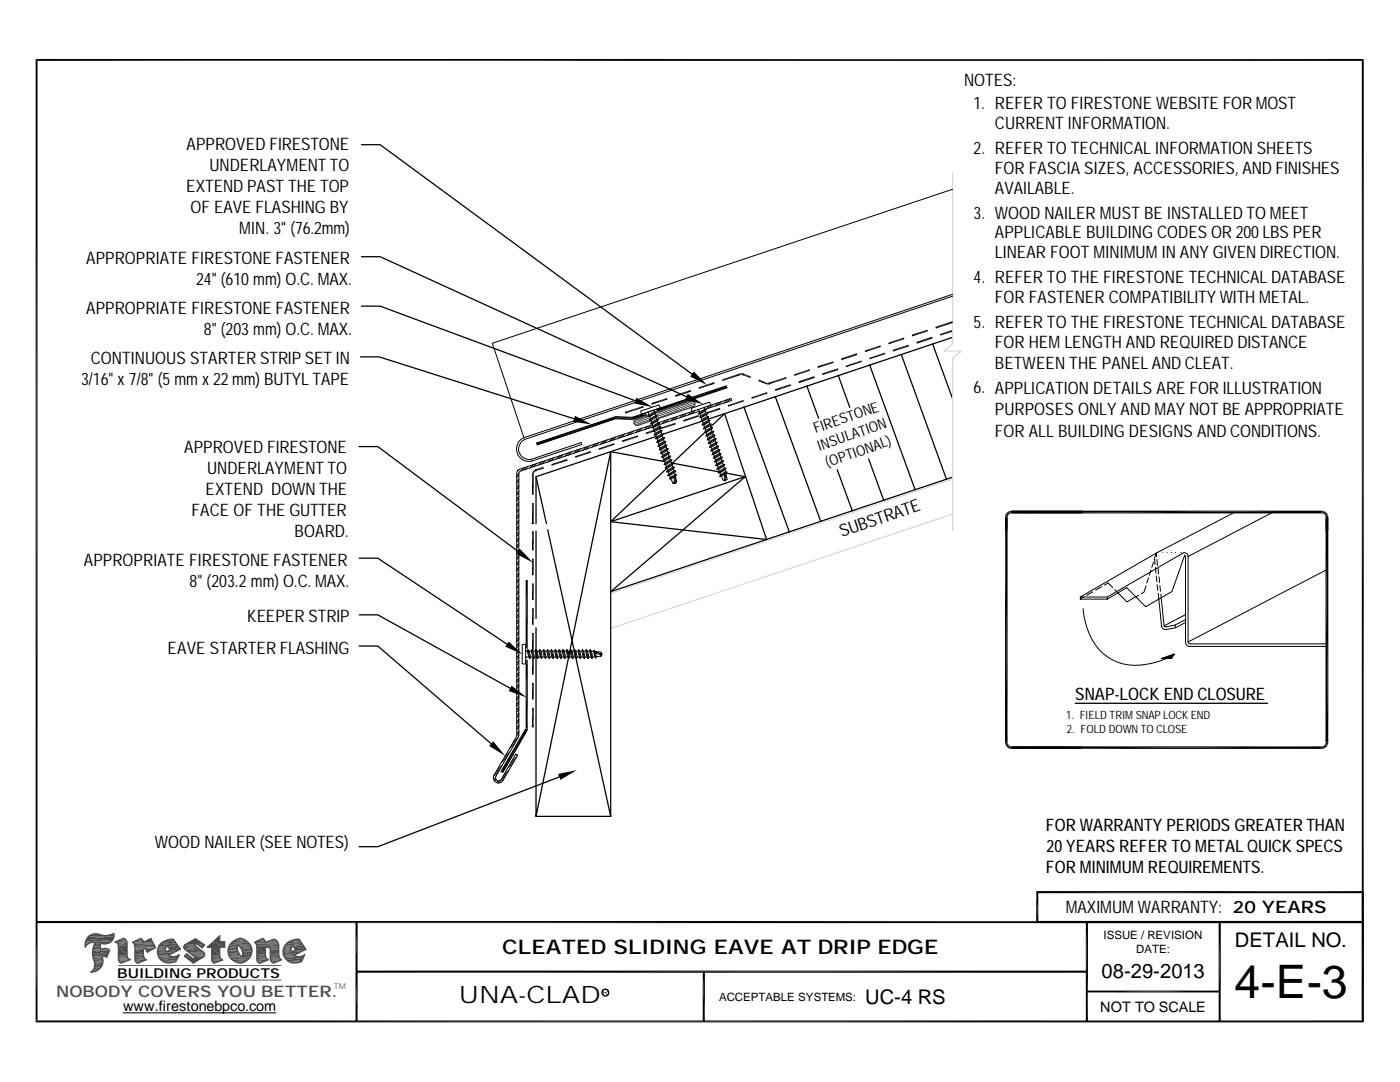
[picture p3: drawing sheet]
<svg xmlns="http://www.w3.org/2000/svg" width="279mm" height="216mm" viewBox="0 0 279 216" stroke-linecap="round" stroke-linejoin="round" font-family="sans-serif">
<defs><g id="words">
<text font-size="9.2" x="246.4" y="199.1">4-E-3</text>
<text font-size="4.8" x="91.6" y="200.1">UNA-CLAD</text>
<g font-size="4">
<text x="100.2" y="190.4">CLEATED SLIDING EAVE AT DRIP EDGE</text>
<text x="246.5" y="189">DETAIL NO.</text>
<text x="219.8" y="195.1">08-29-2013</text>
<text x="172.6" y="200.3">UC-4 RS</text>
</g>
<g font-size="3.4">
<text x="192.4" y="17.2">NOTES:</text>
<text x="194.3" y="21.8">1. REFER TO FIRESTONE WEBSITE FOR MOST</text>
<text x="37.2" y="30">APPROVED FIRESTONE</text>
<text x="198.5" y="25.7">CURRENT INFORMATION.</text>
<text x="41.8" y="34.2">UNDERLAYMENT TO</text>
<text x="194.3" y="30.7">2. REFER TO TECHNICAL INFORMATION SHEETS</text>
<text x="198.5" y="34.7">FOR FASCIA SIZES, ACCESSORIES, AND FINISHES</text>
<text x="37.2" y="38.4">EXTEND PAST THE TOP</text>
<text x="198.5" y="38.7">AVAILABLE.</text>
<text x="38" y="42.5">OF EAVE FLASHING BY</text>
<text x="47.8" y="46.7">MIN. 3&quot; (76.2mm)</text>
<text x="194.3" y="43.6">3. WOOD NAILER MUST BE INSTALLED TO MEET</text>
<text x="198.5" y="47.6">APPLICABLE BUILDING CODES OR 200 LBS PER</text>
<text x="17.2" y="52.7">APPROPRIATE FIRESTONE FASTENER</text>
<text x="198.5" y="51.6">LINEAR FOOT MINIMUM IN ANY GIVEN DIRECTION.</text>
<text x="39.1" y="56.9">24&quot; (610 mm) O.C. MAX.</text>
<text x="194.3" y="56.6">4. REFER TO THE FIRESTONE TECHNICAL DATABASE</text>
<text x="17.2" y="62.6">APPROPRIATE FIRESTONE FASTENER</text>
<text x="194.3" y="65.5">5. REFER TO THE FIRESTONE TECHNICAL DATABASE</text>
<text x="198.5" y="60.5">FOR FASTENER COMPATIBILITY WITH METAL.</text>
<text x="40.7" y="66.8">8&quot; (203 mm) O.C. MAX.</text>
<text x="198.5" y="69.5">FOR HEM LENGTH AND REQUIRED DISTANCE</text>
<text x="16.2" y="76.9">3/16&quot; x 7/8&quot; (5 mm x 22 mm) BUTYL TAPE</text>
<text x="18.1" y="72.7">CONTINUOUS STARTER STRIP SET IN</text>
<text x="198.5" y="73.6">BETWEEN THE PANEL AND CLEAT.</text>
<text x="194.3" y="78.4">6. APPLICATION DETAILS ARE FOR ILLUSTRATION</text>
<text x="198.5" y="82.8">PURPOSES ONLY AND MAY NOT BE APPROPRIATE</text>
<text x="198.5" y="87.1">FOR ALL BUILDING DESIGNS AND CONDITIONS.</text>
<text x="36.7" y="90.4">APPROVED FIRESTONE</text>
<text x="41.3" y="94.6">UNDERLAYMENT TO</text>
<text x="41" y="98.7">EXTEND DOWN THE</text>
<text x="38.2" y="102.9">FACE OF THE GUTTER</text>
<text x="58.8" y="107.1">BOARD.</text>
<text x="168" y="107.2" transform="rotate(-19 168 107.2)">SUBSTRATE</text>
<text x="16.7" y="112.9">APPROPRIATE FIRESTONE FASTENER</text>
<text x="37.8" y="117.1">8&quot; (203.2 mm) O.C. MAX.</text>
<text x="49.3" y="124.2">KEEPER STRIP</text>
<text x="33.4" y="130.4">EAVE STARTER FLASHING</text>
<text x="214.6" y="139.6">SNAP-LOCK END CLOSURE</text>
<text x="208.7" y="165.9">FOR WARRANTY PERIODS GREATER THAN</text>
<text x="30.9" y="169.2">WOOD NAILER (SEE NOTES)</text>
<text x="208.9" y="170">20 YEARS REFER TO METAL QUICK SPECS</text>
<text x="208.7" y="174.2">FOR MINIMUM REQUIREMENTS.</text>
<text x="212.7" y="182.2">MAXIMUM WARRANTY: 20 YEARS</text>
</g>
<text font-size="3.2" fill="#4c4c4c" x="11.2" y="198.9">NOBODY COVERS YOU BETTER.</text>
<g font-size="2.9">
<text x="162.7" y="86.5" transform="rotate(-19 162.7 86.5)">FIRESTONE</text>
<text x="163.6" y="90" transform="rotate(-19 163.6 90)">INSULATION</text>
<text x="165.1" y="93.2" transform="rotate(-19 165.1 93.2)">(OPTIONAL)</text>
<text x="24.6" y="201.8">www.firestonebpco.com</text>
<text x="219.6" y="201.9">NOT TO SCALE</text>
</g>
<text font-size="2.7" x="23.4" y="195.1">BUILDING PRODUCTS</text>
<g font-size="2.3">
<text x="212.8" y="143.5">1. FIELD TRIM SNAP LOCK END</text>
<text x="212.9" y="146.3">2. FOLD DOWN TO CLOSE</text>
<text x="220.2" y="187.4">ISSUE / REVISION</text>
<text x="226.8" y="190.2">DATE:</text>
<text x="143.5" y="199.7">ACCEPTABLE SYSTEMS:</text>
</g>
<text font-size="1.6" fill="#4c4c4c" x="66.6" y="197.3">TM</text>
<text font-size="1.6" x="120.1" y="198.5">R</text>
</g></defs>
<g fill="none" stroke="#000" stroke-width=".25">
<path d="M72.1 51.2h3.8l61.1 28M72 71.2h3.6l39 12.4M72.1 61.1h3.8l50.9 18.9M154.7 79.2l9.1 24.8M161 77l2.4 6.4M167.3 74.9l2.3 6.4M173.6 72.9l9 24.8M179.9 70.7l9 24.9M186.1 68.7l4 10.9M190.1 67.3l-45.5 15.2M107 95.1l2.1 9.4M121.9 90.1l-14.9 72.8v-37.6"/>
<path d="M121.9 90.1v72.8h-14.9M121.9 90.1l10.8 2M131 87.1l-24 8v9.4M134 92.4l9.5 1.7M140 84.1l-7.6 2.5M140.7 86.3l-6.5 6.2M144.6 82.5l8.4 25.2-31.1-3.6 11.2-10.7M144.6 82.5l-3.3 1.2M144.6 82.5l-2.8 2.7M144.9 94.4l3.8 .7-26.8 23 68.2-22.9M148.5 81.2l9 24.9M148.8 95.1l-26.9 9"/>
<path d="M167.1 93.7l3 8.2M173.4 91.6l3 8.2M107 106v17.4M109.3 105.7l12.6 57.2M71.7 128.9h3.7l22.6 19.5"/>
</g>
<g fill="#000">
<path d="M127 79.4l3.3 1.8-3.7-.7zM130 80.4l3.1-1-3 1.4zM130.1 80.8l3-1.4 .1 .3zM137.2 78.6l3.2 2.1-3.7-1zM134.7 78.9l3.1-1.1-3 1.4zM134.8 79.2l3-1.4 .1 .3zM139.4 77.3l3.1-1.1-3 1.4zM139.5 77.6l3-1.4 .1 .4zM131.1 81.6l12.7-4.2-11.4 4.2zM132.4 81.6l11.4-4.2h1.3zM143.8 77.4l1.1-.4 .2 .4zM144.1 75.7l3.6-1.2-3.5 1.5z"/>
<path d="M144.2 76l3.5-1.5 .1 .3zM147.7 74.5h.3v.3zM147.7 74.5l.3 .3h-.2zM148 74.5l.2 .3h-.2zM148 74.5h.3l-.1 .3zM145.2 80.9l3.2-1.1-3.1 1.4zM148.2 74.8l1.7 .3-.1 .3zM148.3 74.5l1.6 .6-1.7-.3zM153 76.4l.2 .4-.3-.1zM151.3 76.1l1.7 .3-.1 .3zM153 76.4h.2v.4zM151.5 75.7l1.5 .7-1.7-.3z"/>
<path d="M149.9 79.3l3.2-1.1-3.1 1.4zM150 79.6l3.1-1.4 .1 .3zM153.2 76.4l.4 .3-.4 .1zM153.2 76.4h.3l.1 .3zM153.5 76.4l3.4-1.2-3.3 1.5zM153.6 76.7l3.3-1.5 .1 .3zM154.6 77.7l3.2-1-3 1.3zM154.8 78l3-1.3 .1 .3zM158.5 74.7l3.1-1-3.1 1.3zM158.5 75l3.1-1.3 .1 .3zM159.3 76.1l3.2-1-3 1.4zM159.5 76.5l3-1.4 .1 .3z"/>
<path d="M163.2 73.1l3.1-1-3.1 1.3zM163.2 73.4l3.1-1.3 .1 .3zM164 74.5l3.2-1-3 1.3zM164.2 74.8l3-1.3 .1 .3zM167.9 71.5l3.1-1-3.1 1.4zM167.9 71.9l3.1-1.4 .1 .3zM168.8 73l3.1-1.1-3 1.4zM168.9 73.3l3-1.4 .1 .3zM172.6 70l3.1-1.1-3 1.4zM172.7 70.3l3-1.4 .1 .3zM173.5 71.4l3.1-1-3 1.3zM173.6 71.7l3-1.3 .1 .3z"/>
<path d="M177.2 68.4l3.2-1-3 1.3zM177.4 68.7l3-1.3 .1 .2zM178.2 69.8l3.1-1-3 1.3zM178.3 70.1l3-1.3 .1 .3zM181.9 66.8l3.2-1-3 1.3zM182.1 67.1l3-1.3 .1 .3zM182.9 68.2l3.1-1-3 1.4zM183 68.6l3-1.4 .1 .3zM187.6 66.7l2.5-.9-2.4 1.2zM186.7 65.2l3.4-1.1-3.3 1.5zM187.7 67l2.4-1.2 .1 .4zM186.8 65.6l3.3-1.5 .1 .3z"/>
<path d="M106.3 94.2l.3 .2-.4 .2zM106.5 93.9l.2 .2-.4 .1zM106.2 94.6l.4-.2-.1 .2zM106.3 94.2l.4-.1-.1 .3zM106.5 93.9l.3-.2 .2 .3zM106.5 93.9l.5 .1-.3 .1zM107.1 88.4h1.3l-1.2 .4zM106.8 93.7l1.7-.6-1.5 .9zM107 94l1.5-.9v.4zM110 92.6l3.2-1-3.1 1.3zM110.1 92.9l3.1-1.3 .1 .3zM114.8 83l3.3 1.7-3.7-.5z"/>
<path d="M114.7 91.1l3.2-1.1-3 1.4zM114.9 91.4l3-1.4 .1 .3zM107.1 88.4l14.4-4.8-13.1 4.8zM108.4 88.4l13.1-4.8h1.4zM121.5 83.6h1.4zM121.6 83.6h1.3zM121.6 83.6h1.4zM119.4 89.5l3.2-1.1-3.1 1.4zM119.5 89.8l3.1-1.4 .1 .3zM122.7 83.2h1.2zM122.9 83.1l1 .1zM122.9 83.1h.2z"/>
<path d="M125.2 83.7h1zM125.2 83.7h1.2zM125.9 83.7h.3zM126.1 83.3h1.4zM126.2 83.3h1.3zM124.1 87.9l3.2-1-3.1 1.3zM124.2 88.2l3.1-1.3 .1 .3zM126.2 83.3l1.6-.5-.3 .5zM127.8 82.8h1.3l-1.6 .5zM127.8 82.8l.3-.2 1 .2zM128.1 82.6h.8l.2 .2zM124.8 82.2l3.6-1.2-3.5 1.5z"/>
<path d="M124.9 82.5l3.5-1.5 .1 .3zM128.1 82.6l.6-.2 .2 .2zM128.9 86.3l1.5-.5-1.5 .9zM128.9 86.7l1.5-.9 .2 .3zM131.1 81.6h1.3l-1.4 .5zM131.7 85.4l3-1-2.9 1.3zM131.8 85.7l2.9-1.3 .2 .3zM136.3 83.8l3.1-1-3 1.4zM136.4 84.2l3-1.4 .1 .3zM141.2 82.2l2.5-.8-2.4 1.1zM141.3 82.5l2.4-1.1 .1 .3zM145.3 81.2l3.1-1.4 .1 .3z"/>
<path d="M98.4 147.9l2.4 2.9-3.2-2z"/>
</g>
<g fill="none" stroke="#000" stroke-width=".2">
<path d="M190.1 37.8l-91.8 30.7 6.3 18.8M190.1 59.1l-85.4 28.6a2.1 2.1 0 0 0-1.1 2.6 2.1 2.1 0 0 0 2.4 1.4l10-3.4 .1 .4-9.9 3.3a2.47 2.47 0 0 1-3-1.6 2.47 2.47 0 0 1 1.4-3.1M190.1 58.7l-85.5 28.6M148.3 74.5l-.1 .3M153.5 76.4l.1 .3M106.8 93.7l.2 .3M122.4 83.2h3.7M123 83.6h3.7M124.8 82.2l.1 .3M131 82.1l14.1-4.7-.2-.4-18.7 6.3-3.5-.1-15.6 5.2 .1 .4 15.7-5.2a9.5 9.5 0 0 0 6.2-.8M131.7 85.4l.1 .3M141.2 82.2l.1 .3"/>
<path d="M106.2 104.5h.3M106.2 145h.3"/>
</g>
<path d="M106.3 94.6v4.1M106.3 100.4v4.1M106.3 106v3.8M106.3 111.5v3.3M106.3 116.4v3.3M106.3 121.4v3.3M106.3 126.3v3.4M106.3 131.3v3.3M106.3 136.3v3.3M106.3 141.2v3.8" fill="none" stroke="#000" stroke-width=".34"/>
<path d="M190.1 34.5v34.1l-1.7 1.5h3.5l-1.8 1.4v34.4M190.1 95.6l-68.2 22.8M190.1 102.6l-68.2 22.8" fill="none" stroke="#dbdbdb" stroke-width=".25"/>
<path d="M121.6 83.4h5.9" fill="none" stroke="#000" stroke-width=".3"/>
<g fill="none" stroke="#4c4c4c" stroke-width=".25">
<path d="M126.5 84.5l.8 .4M126.5 84l1.4 .7M126.9 83.7l1.5 .8M127.4 83.5l1.6 .8M128 83.4l1.5 .7M128.5 83.1l1 .5M129.1 83l.2 .1M129.5 82.8l-2.6 .9a.62 .62 0 0 0-.4 .8 .62 .62 0 0 0 .8 .4l2.6-.9M130.8 82.4l7.1-2.4a.63 .63 0 0 1 .8 .4 .63 .63 0 0 1-.4 .8l-7.2 2.4M131.1 82.6l1.2 .6M131.3 83.1l.4 .3M131.3 82.2l1.6 .8"/>
<path d="M131.9 82l1.5 .8M132.4 81.9l1.6 .7M133 81.7l1.5 .8M133.5 81.5l1.6 .8M134.1 81.3l1.5 .8M134.6 81.1l1.6 .8M135.2 80.9l1.5 .8M135.7 80.7l1.6 .8M136.3 80.6l1.6 .7M136.9 80.4l1.5 .8M137.4 80.2l1.3 .6M138 80l.6 .3"/>
</g>
<path d="M243.4 184v19.8" fill="none" stroke="#000" stroke-width=".42"/>
<g fill="#4c4c4c">
<path d="M52.1 187.4l.4-.2 .2 .2z"/>
<path d="M54.6 187.5h.1z"/>
<path d="M52 187.5h.7z"/>
<path d="M52.1 187.4l.6 .1z"/>
<path d="M54.2 187.6l.4-.1 .4 .1z"/>
<path d="M54.6 187.5l.4 .1z"/>
<path d="M51.5 187.7l.5-.2 .9 .2z"/>
<path d="M52 187.5h.7l.2 .2z"/>
<path d="M53.5 187.8l.7-.2 1.2 .2z"/>
<path d="M54.2 187.6h.8l.4 .2z"/>
</g>
<path d="M50.8 187.9h2.2" fill="none" stroke="#4c4c4c" stroke-width=".3"/>
<path d="M51.5 187.7h1.4l.1 .3z" fill="#4c4c4c"/>
<path d="M53 187.9h2.5" fill="none" stroke="#4c4c4c" stroke-width=".2"/>
<path d="M53.5 187.8h1.9l.1 .2z" fill="#4c4c4c"/>
<path d="M50.8 188h2.2M50.8 188.1h4.7M51 188.2h4.6M51.2 188.6h4.4M51.3 189h4.3M53.4 189h2.2" fill="none" stroke="#4c4c4c" stroke-width=".2"/>
<path d="M51.1 188.4h4.5" fill="none" stroke="#4c4c4c" stroke-width=".3"/>
<path d="M51.2 188.8h4.4" fill="none" stroke="#4c4c4c" stroke-width=".34"/>
<path d="M51.3 189h1.9z" fill="#4c4c4c"/>
<path d="M51.3 189h2.1M53.5 189h2.1" fill="none" stroke="#4c4c4c" stroke-width=".2"/>
<g fill="#4c4c4c">
<path d="M51.3 189l1.7 .1z"/>
<path d="M51.3 189h1.9z"/>
<path d="M53.7 189l1.9 .2h-1.8z"/>
<path d="M53.7 189h1.9v.2z"/>
<path d="M53.8 189.2l1.8 .3h-1.7z"/>
<path d="M53.8 189.2h1.8v.3z"/>
<path d="M53.9 189.5l1.7 .9h-1.7z"/>
<path d="M53.9 189.5h1.7v.9z"/>
<path d="M51.3 189.1l1.7 1.4h-1.7z"/>
<path d="M51.3 189.1h1.7v1.4z"/>
<path d="M53.9 190.4l1.8 .4h-1.8z"/>
<path d="M53.9 190.4h1.7l.1 .4z"/>
<path d="M51.3 190.5l1.7 .3h-1.7z"/>
<path d="M51.3 190.5h1.7v.3z"/>
<path d="M51.3 190.8l1.8 .3h-1.8z"/>
<path d="M51.3 190.8h1.7l.1 .3z"/>
<path d="M53.9 190.8l1.9 .3h-1.9z"/>
<path d="M53.9 190.8h1.8l.1 .3z"/>
<path d="M53.9 191.1l2 .2h-2z"/>
<path d="M53.9 191.1h1.9l.1 .2z"/>
</g>
<path d="M51.3 191.4h2.3M51.3 191.5h2.3M53.9 191.3h2.1M53.9 191.4h2.3" fill="none" stroke="#4c4c4c" stroke-width=".2"/>
<path d="M51.3 191.2h2" fill="none" stroke="#4c4c4c" stroke-width=".25"/>
<path d="M54 191.5l1.8 .2h-1.8z" fill="#4c4c4c"/>
<path d="M54 191.6h2.2" fill="none" stroke="#4c4c4c" stroke-width=".2"/>
<path d="M51.3 191.6l1.5 .3h-1.4z" fill="#4c4c4c"/>
<path d="M51.3 191.7h2.2" fill="none" stroke="#4c4c4c" stroke-width=".3"/>
<g fill="#4c4c4c">
<path d="M54 191.7l1.1 .3h-.9z"/>
<path d="M54 191.7h1.8l-.7 .3z"/>
<path d="M54.4 192.1h.4l-.2 .1z"/>
<path d="M54.2 192l.6 .1z"/>
<path d="M54.2 192h.9z"/>
<path d="M51.4 191.9l.8 .2h-.6z"/>
<path d="M51.4 191.9h1.4l-.6 .2z"/>
<path d="M51.8 192.2h.1z"/>
<path d="M51.6 192.1l.3 .1z"/>
<path d="M51.6 192.1h.6l-.3 .1z"/>
</g>
<path d="M50.8 188l1.7-.8 .5 .8 1.7-.6a1.18 1.18 0 0 1 .9 1.2l.2 2.5 .4 .4-1.6 .7-.4-.2-.3-.7v-1.8l-.2-.5h-.3l-.4 .1v1.4l.1 .6 .5 .4-1.8 .7-.4-.3-.1-.3-.1-3z" fill="none" stroke="#4c4c4c" stroke-width=".25"/>
<g fill="#4c4c4c">
<path d="M18.7 186.4h.8z"/>
<path d="M18.5 186.4h1.4z"/>
<path d="M18.7 186.4h1.2z"/>
<path d="M18.2 186.5h1.9z"/>
<path d="M18.5 186.4l1.6 .1z"/>
</g>
<path d="M18.1 186.5h2.1" fill="none" stroke="#4c4c4c" stroke-width=".2"/>
<g fill="#4c4c4c">
<path d="M21.8 186.6l.8-.3 .1 .3z"/>
<path d="M22.6 186.3l.1 .3z"/>
<path d="M21.1 186.7h1.6z"/>
<path d="M21.8 186.6l.9 .1z"/>
</g>
<path d="M17.9 186.6h2.6" fill="none" stroke="#4c4c4c" stroke-width=".2"/>
<g fill="#4c4c4c">
<path d="M20.9 186.7h1.8z"/>
<path d="M21.1 186.7h1.6z"/>
</g>
<path d="M17.7 186.8h5.1M17.9 186.7h3" fill="none" stroke="#4c4c4c" stroke-width=".2"/>
<g fill="#4c4c4c">
<path d="M17.7 186.9l4.9 .4h-5.3z"/>
<path d="M17.7 186.9h5l-.1 .4z"/>
</g>
<path d="M17.3 187.3h5.3" fill="none" stroke="#4c4c4c" stroke-width=".2"/>
<g fill="#4c4c4c">
<path d="M17.3 187.3l5 .5h-5.2z"/>
<path d="M17.3 187.3h5.3l-.3 .5z"/>
</g>
<path d="M17.1 187.8h5.2" fill="none" stroke="#4c4c4c" stroke-width=".2"/>
<path d="M17 187.9h5.2" fill="none" stroke="#4c4c4c" stroke-width=".21"/>
<g fill="#4c4c4c">
<path d="M17 188l1.1 .1z"/>
<path d="M17 188h1.5z"/>
</g>
<path d="M18.5 188.1h3.5M18.9 188.1h3M18.9 188.2h2.9" fill="none" stroke="#4c4c4c" stroke-width=".2"/>
<g fill="#4c4c4c">
<path d="M17 188.1l.7 .2h-.7z"/>
<path d="M17 188.1h1.1l-.4 .2z"/>
<path d="M20.6 188.3h.8z"/>
<path d="M20.1 188.3h1.3z"/>
<path d="M20.1 188.3h1.4z"/>
<path d="M17 188.3l.5 .1h-.5z"/>
<path d="M17 188.3h.7l-.2 .1z"/>
<path d="M17 188.4l.3 .2h-.3z"/>
<path d="M17 188.4h.5l-.2 .2z"/>
<path d="M18.9 188.3l1.1 .5h-1.3z"/>
<path d="M18.9 188.3h1.2l-.1 .5z"/>
<path d="M17 188.8v.2z"/>
<path d="M18.7 188.8h1.3z"/>
<path d="M17 188.6l.1 .2z"/>
<path d="M17 188.6h.3l-.2 .2z"/>
<path d="M20.5 189.3h.8z"/>
<path d="M20.5 189.3h1z"/>
<path d="M20.2 189.4l.3-.1 1.2 .1z"/>
<path d="M20.5 189.3h1l.2 .1z"/>
<path d="M18.7 188.8l1.4 .6h-1.6z"/>
<path d="M18.7 188.8h1.3l.1 .6z"/>
<path d="M20.2 189.4l1.5 .1z"/>
<path d="M18.5 189.4l1.6 .1z"/>
</g>
<path d="M18.5 189.5h3.3M18.5 189.6h3.4" fill="none" stroke="#4c4c4c" stroke-width=".2"/>
<g fill="#4c4c4c">
<path d="M18.5 189.7l3.1 .6h-3.1z"/>
<path d="M18.5 189.7h3.4l-.3 .6z"/>
<path d="M18.5 190.3l2.9 .5h-2.9z"/>
<path d="M18.5 190.3h3.1l-.2 .5z"/>
<path d="M20.7 190.8h.7z"/>
<path d="M21.1 190.9h.2z"/>
<path d="M21 190.8l.3 .1z"/>
<path d="M21 190.8h.4z"/>
<path d="M18.5 190.8l1.9 .1h-1.9z"/>
</g>
<path d="M18.5 190.9h2.2" fill="none" stroke="#4c4c4c" stroke-width=".2"/>
<g fill="#4c4c4c">
<path d="M18.5 190.9l1.9 .2h-1.9z"/>
<path d="M18.5 190.9h1.9v.2z"/>
<path d="M18.5 191.1l2 .3h-1.9z"/>
<path d="M18.5 191.1h1.9l.1 .3z"/>
<path d="M18.6 191.4l2 .4h-1.8z"/>
<path d="M18.6 191.4h1.9l.1 .4z"/>
<path d="M18.8 191.8l1.8 .1h-1.8z"/>
<path d="M18.8 191.8h1.8v.1z"/>
<path d="M18.8 191.9l1.7 .2h-1.6z"/>
<path d="M18.8 191.9h1.8l-.1 .2z"/>
<path d="M18.9 192.1l1.5 .3h-1.5z"/>
<path d="M18.9 192.1h1.6l-.1 .3z"/>
<path d="M18.9 192.4h1.5z"/>
<path d="M18.9 192.4l1.3 .6h-1.4z"/>
<path d="M18.9 192.4h1.5l-.2 .6z"/>
<path d="M18.8 193h1.3z"/>
<path d="M18.8 193h1.4z"/>
<path d="M18.8 193l1 .4h-1.2z"/>
<path d="M18.8 193h1.3l-.3 .4z"/>
<path d="M18.6 193.4l.9 .2h-.9z"/>
<path d="M18.6 193.4h1.2l-.3 .2z"/>
<path d="M18.4 193.8l.2-.2 .7 .2z"/>
<path d="M18.6 193.6h.9l-.2 .2z"/>
<path d="M18.2 193.9h.5z"/>
<path d="M18.2 193.9l.2-.1 .3 .1z"/>
<path d="M18.4 193.8h.9l-.6 .1z"/>
</g>
<path d="M17 189h.1M17.7 186.9a2.26 2.26 0 0 1 2.5-.3l.7 .1 .9-.1 .9-.3a1.86 1.86 0 0 1-2.6 2v1.2a1.35 1.35 0 0 1 1.8 .2l-.6 1.3-.6-.2-.3 .1a2.26 2.26 0 0 1-2.3 3.1 1.81 1.81 0 0 0 .7-2.2 4.1 4.1 0 0 1 .2-3.7 1.56 1.56 0 0 0-2 .9 2.26 2.26 0 0 1 .7-2.1z" fill="none" stroke="#4c4c4c" stroke-width=".25"/>
<g fill="#4c4c4c">
<path d="M34.3 187.4h.3z"/>
<path d="M34.1 187.4h.5z"/>
<path d="M33.2 187.6l.9-.2 .7 .2z"/>
<path d="M34.1 187.4h.5l.2 .2z"/>
</g>
<path d="M32.5 187.8h2.5" fill="none" stroke="#4c4c4c" stroke-width=".38"/>
<path d="M33.2 187.6h1.6l.2 .4z" fill="#4c4c4c"/>
<path d="M32 188.2h3.3" fill="none" stroke="#4c4c4c" stroke-width=".38"/>
<path d="M31.7 188.6h3.8" fill="none" stroke="#4c4c4c" stroke-width=".42"/>
<g fill="#4c4c4c">
<path d="M31.7 188.8l1.6 .1h-1.7z"/>
<path d="M31.7 188.8h1.7l-.1 .1z"/>
<path d="M31.6 188.9l1.6 .1z"/>
<path d="M31.6 188.9h1.7z"/>
<path d="M31.6 189l1.4 .3h-1.5z"/>
<path d="M31.6 189h1.6l-.2 .3z"/>
<path d="M33.4 188.8l2.6 .6h-2.1z"/>
<path d="M33.4 188.8h2.1l.5 .6z"/>
</g>
<path d="M33.9 189.4h2.1" fill="none" stroke="#4c4c4c" stroke-width=".2"/>
<g fill="#4c4c4c">
<path d="M31.5 189.3l1.5 .2h-1.5z"/>
<path d="M31.5 189.3h1.5v.2z"/>
<path d="M33.9 189.4l1.9 .1z"/>
</g>
<path d="M33.9 189.5h2" fill="none" stroke="#4c4c4c" stroke-width=".2"/>
<g fill="#4c4c4c">
<path d="M33.7 189.6h1.9z"/>
<path d="M34 189.5h1.8z"/>
<path d="M31.5 189.5l1.5 .1h-1.6z"/>
<path d="M31.5 189.5h1.5v.1z"/>
<path d="M33.1 189.9l.6-.3 1.3 .3z"/>
<path d="M33.7 189.6h1.9l-.6 .3z"/>
<path d="M31.4 189.6l1.7 .3h-1.7z"/>
<path d="M31.4 189.6h1.6l.1 .3z"/>
</g>
<path d="M31.4 190h3.6" fill="none" stroke="#4c4c4c" stroke-width=".2"/>
<g fill="#4c4c4c">
<path d="M35.6 190.6l.2-.1z"/>
<path d="M31.4 190.1l2.3 .5h-2.2z"/>
<path d="M31.4 190.1h3.2l-.9 .5z"/>
<path d="M35.5 190.7l.1-.1 .1 .1z"/>
<path d="M35.6 190.6l.1 .1z"/>
</g>
<path d="M31.5 190.7h2.4" fill="none" stroke="#4c4c4c" stroke-width=".2"/>
<g fill="#4c4c4c">
<path d="M35.1 190.8l.4-.1 .1 .1z"/>
<path d="M35.5 190.7h.2l-.1 .1z"/>
<path d="M35.1 190.8h.5z"/>
</g>
<path d="M31.6 190.8h2.5" fill="none" stroke="#4c4c4c" stroke-width=".2"/>
<g fill="#4c4c4c">
<path d="M34.6 190.9h1z"/>
<path d="M35.1 190.8h.5z"/>
</g>
<path d="M31.6 190.9h3M32.3 191.8h2.9" fill="none" stroke="#4c4c4c" stroke-width=".2"/>
<path d="M31.7 191.1h3.9" fill="none" stroke="#4c4c4c" stroke-width=".38"/>
<path d="M31.9 191.5h3.5" fill="none" stroke="#4c4c4c" stroke-width=".42"/>
<path d="M32.6 191.9l1.9 .1h-1.6z" fill="#4c4c4c"/>
<path d="M32.6 192h2.5" fill="none" stroke="#4c4c4c" stroke-width=".2"/>
<g fill="#4c4c4c">
<path d="M32.9 192l1.4 .1z"/>
<path d="M32.9 192h1.6z"/>
<path d="M33.2 192.1h1z"/>
<path d="M33.1 192.1h1.1z"/>
<path d="M33.1 192.1h1.2z"/>
</g>
<path d="M36 189.4l-1.4-2a2.88 2.88 0 0 0-3.2 2.3 2.26 2.26 0 0 0 2.8 2.4l.9-.2 .7-1.4a1.67 1.67 0 0 1-2.1 .1l2.2-1.2" fill="none" stroke="#4c4c4c" stroke-width=".25"/>
<g fill="#4c4c4c">
<path d="M28 187.3h.2z"/>
<path d="M27.7 187.5l.3-.2 .4 .2z"/>
<path d="M28 187.3l.4 .2z"/>
<path d="M27.1 187.7l.6-.2 .9 .2z"/>
<path d="M27.7 187.5h.7l.2 .2z"/>
<path d="M28.7 188l1.3-.7 .5 .7z"/>
<path d="M30 187.3l.5 .7z"/>
</g>
<path d="M26.5 187.9h2.1" fill="none" stroke="#4c4c4c" stroke-width=".3"/>
<g fill="#4c4c4c">
<path d="M27.1 187.7h1.5v.3z"/>
<path d="M28.7 188h1.8z"/>
</g>
<path d="M26.5 188h2.1M26.9 189h4.1M26.9 189.1h4.1M26.9 189.2h4.1" fill="none" stroke="#4c4c4c" stroke-width=".2"/>
<path d="M26.5 188.2h4.1" fill="none" stroke="#4c4c4c" stroke-width=".21"/>
<path d="M26.7 188.4h4.1" fill="none" stroke="#4c4c4c" stroke-width=".3"/>
<path d="M26.9 188.7h4" fill="none" stroke="#4c4c4c" stroke-width=".38"/>
<g fill="#4c4c4c">
<path d="M26.9 189.2l1.8 .1z"/>
<path d="M26.9 189.2h2z"/>
<path d="M28.9 189.2l1.7 .2h-1.6z"/>
<path d="M28.9 189.2h1.8l-.1 .2z"/>
<path d="M29 189.4h1.5z"/>
<path d="M29 189.4h1.6z"/>
<path d="M29.1 189.4h1.3z"/>
<path d="M29.1 189.4h1.4z"/>
<path d="M26.9 189.3l1.7 .1h-1.7z"/>
<path d="M26.9 189.3h1.8l-.1 .1z"/>
<path d="M29.1 189.4l.3 .6z"/>
<path d="M29.1 189.4h1.3l-1 .6z"/>
<path d="M26.9 189.4l1.7 1.1h-1.7z"/>
<path d="M26.9 189.4h1.7v1.1z"/>
<path d="M26.9 190.5l1.8 .3h-1.8z"/>
<path d="M26.9 190.5h1.7l.1 .3z"/>
<path d="M26.9 190.8l1.8 .3h-1.8z"/>
<path d="M26.9 190.8h1.8v.3z"/>
</g>
<path d="M26.9 191.2h2.1" fill="none" stroke="#4c4c4c" stroke-width=".25"/>
<path d="M26.9 191.4h2.3M26.9 191.5h2.3" fill="none" stroke="#4c4c4c" stroke-width=".2"/>
<path d="M26.9 191.6l1.5 .3h-1.4z" fill="#4c4c4c"/>
<path d="M26.9 191.7h2.3" fill="none" stroke="#4c4c4c" stroke-width=".3"/>
<g fill="#4c4c4c">
<path d="M27.2 192.1h.7l-.4 .1z"/>
<path d="M27 191.9l.9 .2h-.7z"/>
<path d="M27 191.9h1.4l-.5 .2z"/>
<path d="M24.3 187.4l.4-.2 .3 .2z"/>
<path d="M23.6 187.7l.7-.3 1 .3z"/>
<path d="M24.3 187.4h.7l.3 .3z"/>
</g>
<path d="M23 187.8h2.3" fill="none" stroke="#4c4c4c" stroke-width=".25"/>
<path d="M23.6 187.7h1.7v.3z" fill="#4c4c4c"/>
<path d="M23 188h2.4M23.2 188.1h2.2" fill="none" stroke="#4c4c4c" stroke-width=".2"/>
<path d="M23.3 188.3h2.1" fill="none" stroke="#4c4c4c" stroke-width=".25"/>
<g fill="#4c4c4c">
<path d="M23.5 188.4l1.9 .3h-1.8z"/>
<path d="M23.5 188.4h1.9v.3z"/>
<path d="M23.6 188.7l1.8 2h-1.8z"/>
<path d="M23.6 188.7h1.8v2z"/>
<path d="M23.6 190.7l1.8 .3h-1.8z"/>
<path d="M23.6 190.7h1.8v.3z"/>
<path d="M23.6 191l2 .2h-2z"/>
<path d="M23.6 191h1.8l.2 .2z"/>
</g>
<path d="M23.6 191.3h2.1M23.6 191.3h2.2M23.6 191.4h2.4" fill="none" stroke="#4c4c4c" stroke-width=".2"/>
<path d="M23.6 191.5l1.9 .2h-1.8z" fill="#4c4c4c"/>
<path d="M23.6 191.6h2.4" fill="none" stroke="#4c4c4c" stroke-width=".21"/>
<g fill="#4c4c4c">
<path d="M23.9 192h.8l-.5 .2z"/>
<path d="M23.7 191.7l1 .3h-.8z"/>
<path d="M23.7 191.7h1.8l-.8 .3z"/>
</g>
<path d="M23 188l1.7-.8 .3 .2 .4 .7v2.6a.81 .81 0 0 0 .6 .8l-1.8 .7-.3-.2-.3-.7v-2.6l-.3-.6zM26.5 188l1.6-.8 .5 .5v.3l1.5-.7 .9 1.8-1.6 .9-.3-.6-.2-.2-.2 .1a2.48 2.48 0 0 0 .3 2l.2 .2-1.7 .7-.5-.3-.1-3.3zM31 189.1h.1M33.2 189l.2-.2 .6 .7-.9 .4-.1-.6z" fill="none" stroke="#4c4c4c" stroke-width=".25"/>
<g fill="#4c4c4c">
<path d="M37.3 188.3l1.7-1 1.4 1z"/>
<path d="M39 187.3l1.4 1z"/>
<path d="M39.2 188.3h1.2z"/>
<path d="M37.3 188.3h1.9z"/>
<path d="M36.9 188.5l.4-.2 1.6 .2z"/>
<path d="M37.3 188.3h1.9l-.3 .2z"/>
<path d="M36.9 188.5l1.9 .1z"/>
<path d="M36.9 188.5h2z"/>
<path d="M39.2 188.3l1.6 .3h-1.2z"/>
<path d="M39.2 188.3h1.2l.4 .3z"/>
<path d="M36.8 188.6h2z"/>
<path d="M36.9 188.6h1.9z"/>
<path d="M39.6 188.6h1.2z"/>
</g>
<path d="M36.7 188.6h2.2" fill="none" stroke="#4c4c4c" stroke-width=".2"/>
<path d="M36.7 188.8h2.5" fill="none" stroke="#4c4c4c" stroke-width=".25"/>
<g fill="#4c4c4c">
<path d="M39.7 188.6l.6 .5z"/>
<path d="M39.7 188.6h1.1l-.5 .5z"/>
</g>
<path d="M36.7 189.1h2.9" fill="none" stroke="#4c4c4c" stroke-width=".25"/>
<path d="M36.7 189.3h3.1" fill="none" stroke="#4c4c4c" stroke-width=".21"/>
<g fill="#4c4c4c">
<path d="M36.9 189.4l3.7 .6h-2.9z"/>
<path d="M36.9 189.4h2.9l.8 .6z"/>
</g>
<path d="M37.7 190.1h3.1" fill="none" stroke="#4c4c4c" stroke-width=".21"/>
<path d="M37.9 190.4h3" fill="none" stroke="#4c4c4c" stroke-width=".25"/>
<path d="M38.3 190.6h2.6" fill="none" stroke="#4c4c4c" stroke-width=".21"/>
<g fill="#4c4c4c">
<path d="M37.3 190.4l.5 .4h-1z"/>
<path d="M37.3 190.4l.5 .4z"/>
<path d="M36.8 190.8h1.1z"/>
</g>
<path d="M38.6 190.8h2.2" fill="none" stroke="#4c4c4c" stroke-width=".21"/>
<g fill="#4c4c4c">
<path d="M38.8 190.9l1.6 .2h-1.4z"/>
<path d="M38.8 190.9h1.8l-.2 .2z"/>
<path d="M39 191.1h1.4z"/>
<path d="M39 191.1h1.3z"/>
<path d="M36.8 190.8l1.8 .5h-1.1z"/>
<path d="M36.8 190.8h1.1l.7 .5z"/>
<path d="M38.6 191.3l.4-.2 .9 .2z"/>
<path d="M39 191.1h1.3l-.4 .2z"/>
<path d="M38.6 191.3h1.3z"/>
<path d="M37.5 191.3h1.1z"/>
<path d="M37.5 191.3l1.1 .9z"/>
<path d="M37.5 191.3h2.4l-1.3 .9z"/>
<path d="M42.6 187.9l1.3-1.2v1.2z"/>
<path d="M42.5 187.9h1.4z"/>
<path d="M42.6 187.9h1.3z"/>
</g>
<path d="M42.5 188h2.3" fill="none" stroke="#4c4c4c" stroke-width=".2"/>
<g fill="#4c4c4c">
<path d="M41.4 189l1.1-1 2.3 1z"/>
<path d="M42.5 188h2.3v1z"/>
</g>
<path d="M41.4 189h3.4" fill="none" stroke="#4c4c4c" stroke-width=".2"/>
<g fill="#4c4c4c">
<path d="M42.2 189h1.7z"/>
<path d="M42.2 189l1.7 .1z"/>
<path d="M42.2 189.1l1.7 1.5h-1.7z"/>
<path d="M42.2 189.1h1.7v1.5z"/>
<path d="M42.2 190.6l1.7 .4h-1.7z"/>
<path d="M42.2 190.6h1.7v.4z"/>
<path d="M42.2 191l1.9 .3h-1.9z"/>
<path d="M42.2 191h1.7l.2 .3z"/>
<path d="M42.2 191.3l2 .1z"/>
</g>
<path d="M42.2 191.5h2.2" fill="none" stroke="#4c4c4c" stroke-width=".2"/>
<path d="M42.3 191.6l1.7 .1h-1.7z" fill="#4c4c4c"/>
<path d="M42.3 191.6h2.1" fill="none" stroke="#4c4c4c" stroke-width=".2"/>
<g fill="#4c4c4c">
<path d="M42.5 192h.8l-.6 .2z"/>
<path d="M42.3 191.7l1 .3h-.8z"/>
<path d="M42.3 191.7h1.7l-.7 .3z"/>
</g>
<path d="M36 189.4h-.1M36.8 190.8h.1M36.9 188.5l2.1-1.2 1.8 1.3-.5 .5-1.1-.8-.4 .3 1.8 1.4a.57 .57 0 0 1 0 .9l-2 1.3-1.8-1.4 .5-.4 1.3 .9 .4-.2-2.1-1.7a.54 .54 0 0 1 0-.9zM37.3 190.4h.1M40.3 189.1h.1M41.4 189l2.5-2.3v1.2h.9v1.1h-.9v2l.2 .3 .3 .3-1.7 .6-.4-.5-.1-2.7zM46.2 188.1l.5-.4a1.87 1.87 0 0 1 2.9 .4 2.39 2.39 0 0 1 0 3.4 2.39 2.39 0 0 1-3.4 0 2.39 2.39 0 0 1 0-3.4zM47.4 188.5a2.24 2.24 0 0 1 .9 2.5 2.32 2.32 0 0 1-.9-2.5zM57.2 188.2a3.7 3.7 0 0 1 2.5-.8l1.3 2-2.2 1.2a1.6 1.6 0 0 0 2-.1l-.6 1.4a2.48 2.48 0 0 1-3.7-1.6 2.31 2.31 0 0 1 .7-2.1z" fill="none" stroke="#4c4c4c" stroke-width=".25"/>
<g fill="#4c4c4c">
<path d="M59.4 187.4h.3z"/>
<path d="M59.2 187.4h.5z"/>
<path d="M58.4 187.6l.8-.2 .6 .2z"/>
<path d="M59.2 187.4h.5l.1 .2z"/>
</g>
<path d="M57.7 187.7h2.3" fill="none" stroke="#4c4c4c" stroke-width=".3"/>
<path d="M58.4 187.6h1.4l.2 .3z" fill="#4c4c4c"/>
<path d="M57.2 188h3" fill="none" stroke="#4c4c4c" stroke-width=".34"/>
<path d="M56.9 188.4h3.6" fill="none" stroke="#4c4c4c" stroke-width=".42"/>
<path d="M56.8 188.7h3.8" fill="none" stroke="#4c4c4c" stroke-width=".2"/>
<g fill="#4c4c4c">
<path d="M56.8 188.8l1.5 .2h-1.6z"/>
<path d="M56.8 188.8h1.7l-.2 .2z"/>
<path d="M56.7 189l1.5 .2h-1.6z"/>
<path d="M56.7 189h1.6l-.1 .2z"/>
<path d="M56.6 189.2l1.5 .1z"/>
<path d="M56.6 189.2h1.6z"/>
<path d="M58.5 188.8l2.5 .6h-2.1z"/>
<path d="M58.5 188.8h2.1l.4 .6z"/>
</g>
<path d="M58.9 189.4h2.1" fill="none" stroke="#4c4c4c" stroke-width=".2"/>
<path d="M59 189.4l1.9 .1z" fill="#4c4c4c"/>
<path d="M59 189.5h2" fill="none" stroke="#4c4c4c" stroke-width=".2"/>
<g fill="#4c4c4c">
<path d="M56.6 189.3l1.5 .3h-1.6z"/>
<path d="M56.6 189.3h1.5v.3z"/>
<path d="M58.6 189.7l.4-.2 1.5 .2z"/>
<path d="M59 189.5h1.9l-.4 .2z"/>
<path d="M56.5 189.6l1.6 .1h-1.6z"/>
<path d="M56.5 189.6h1.6v.1z"/>
<path d="M58.2 189.9l.4-.2 1.4 .2z"/>
<path d="M58.6 189.7h1.9l-.5 .2z"/>
<path d="M56.5 189.7l1.7 .2h-1.7z"/>
<path d="M56.5 189.7h1.6l.1 .2z"/>
</g>
<path d="M56.5 190.1h3.5" fill="none" stroke="#4c4c4c" stroke-width=".38"/>
<path d="M60.7 190.6l.1-.1z" fill="#4c4c4c"/>
<path d="M56.5 190.5h2.8" fill="none" stroke="#4c4c4c" stroke-width=".25"/>
<g fill="#4c4c4c">
<path d="M60.5 190.7l.2-.1v.1z"/>
<path d="M60.7 190.6v.1z"/>
<path d="M60.2 190.8l.3-.1 .2 .1z"/>
<path d="M60.5 190.7h.2v.1z"/>
</g>
<path d="M56.6 190.7h2.6" fill="none" stroke="#4c4c4c" stroke-width=".25"/>
<g fill="#4c4c4c">
<path d="M60 190.9h.7z"/>
<path d="M60.2 190.8l.5 .1z"/>
</g>
<path d="M56.7 190.9h2.7" fill="none" stroke="#4c4c4c" stroke-width=".2"/>
<g fill="#4c4c4c">
<path d="M59.7 190.9h.9z"/>
<path d="M60 190.9h.7z"/>
</g>
<path d="M56.7 190.9h3M57.4 191.8h2.8" fill="none" stroke="#4c4c4c" stroke-width=".2"/>
<path d="M56.7 191.1h3.9M57 191.6h3.4" fill="none" stroke="#4c4c4c" stroke-width=".42"/>
<path d="M57.7 191.9l1.9 .1h-1.6z" fill="#4c4c4c"/>
<path d="M57.7 192h2.5" fill="none" stroke="#4c4c4c" stroke-width=".2"/>
<g fill="#4c4c4c">
<path d="M58 192l1.4 .1z"/>
<path d="M58 192h1.6z"/>
<path d="M58.3 192.1h1z"/>
<path d="M58.2 192.1h1.1z"/>
<path d="M58.2 192.1h1.2z"/>
</g>
<path d="M58.3 189l.2-.2 .5 .7-.8 .4-.1-.3z" fill="none" stroke="#4c4c4c" stroke-width=".25"/>
<g fill="#4c4c4c">
<path d="M47.4 187.4l.7-.2 .4 .2z"/>
<path d="M47 187.5l.4-.1 1.5 .1z"/>
<path d="M47.4 187.4h1.1l.4 .1z"/>
</g>
<path d="M46.2 188.1h3.4M46.7 187.6h2.4M47.4 188.6h2.6" fill="none" stroke="#4c4c4c" stroke-width=".2"/>
<path d="M46.2 187.9h3.4" fill="none" stroke="#4c4c4c" stroke-width=".42"/>
<path d="M45.9 188.3h4.1" fill="none" stroke="#4c4c4c" stroke-width=".38"/>
<g fill="#4c4c4c">
<path d="M45.8 188.6h1.6z"/>
<path d="M45.9 188.5l1.5 .1z"/>
</g>
<path d="M47.5 188.7h2.6" fill="none" stroke="#4c4c4c" stroke-width=".3"/>
<g fill="#4c4c4c">
<path d="M45.8 188.6l1.5 .5h-1.7z"/>
<path d="M45.8 188.6h1.6l-.1 .5z"/>
<path d="M45.6 189.1h1.7z"/>
</g>
<path d="M47.8 189h2.4" fill="none" stroke="#4c4c4c" stroke-width=".3"/>
<path d="M48 189.3h2.2" fill="none" stroke="#4c4c4c" stroke-width=".2"/>
<g fill="#4c4c4c">
<path d="M45.6 189.1l1.8 .5h-1.9z"/>
<path d="M45.6 189.1h1.7l.1 .5z"/>
<path d="M45.5 189.6l1.9 .1z"/>
<path d="M48.2 189.4l2.1 .4h-2z"/>
<path d="M48.2 189.4h2l.1 .4z"/>
<path d="M48.3 189.8l2 .1z"/>
<path d="M45.5 189.7l2.1 .5h-2z"/>
<path d="M45.5 189.7h1.9l.2 .5z"/>
</g>
<path d="M45.6 190.2h2.1" fill="none" stroke="#4c4c4c" stroke-width=".2"/>
<g fill="#4c4c4c">
<path d="M48.4 189.9l1.8 .5h-1.8z"/>
<path d="M48.4 189.9h1.9l-.1 .5z"/>
<path d="M48.4 190.4h1.8z"/>
</g>
<path d="M45.6 190.4h2.3" fill="none" stroke="#4c4c4c" stroke-width=".38"/>
<path d="M45.7 190.8h2.5" fill="none" stroke="#4c4c4c" stroke-width=".25"/>
<g fill="#4c4c4c">
<path d="M48.4 190.4l1.5 .6h-1.6z"/>
<path d="M48.4 190.4h1.8l-.3 .6z"/>
</g>
<path d="M45.8 190.9h2.5M45.9 191h4M46.2 191.4h3.4M46.7 191.8h2.4" fill="none" stroke="#4c4c4c" stroke-width=".2"/>
<path d="M45.9 191.2h4" fill="none" stroke="#4c4c4c" stroke-width=".38"/>
<path d="M46.3 191.6h3.2" fill="none" stroke="#4c4c4c" stroke-width=".34"/>
<path d="M46.8 191.8l1.8 .3h-1.3z" fill="#4c4c4c"/>
<path d="M46.8 191.9h2.3" fill="none" stroke="#4c4c4c" stroke-width=".25"/>
<g fill="#4c4c4c">
<path d="M47.4 192.1h1.2l-.6 .1z"/>
<path d="M47.3 192.1h1.3z"/>
</g>
<g fill="none" stroke="#000" stroke-width=".2">
<path d="M145.1 79.8l-.6 .6M145.8 79.5l-.7 .7M103.5 93.7l-.2 .3M103.5 94.9l-.4 .3M103.5 96l-.4 .4M103.5 97.2l-.4 .4M103.5 98.4l-.4 .4M103.5 99.5l-.4 .4M103.5 94.4l-.4 .5M103.5 95.6l-.4 .4M103.5 96.8l-.4 .4M103.5 98l-.4 .4"/>
<path d="M103.5 99.1l-.4 .4M104.7 93.3l-.7 .6M105.3 93.1l-.7 .6M106.4 92.7l-.6 .6M107.1 92.5l-.7 .6M108.2 92.1l-.7 .7M108.8 91.9l-.6 .7M109.9 91.5l-.6 .7M110.6 91.3l-.7 .7M111.7 90.9l-.6 .7M112.4 90.7l-.7 .7M113.5 90.3l-.7 .7"/>
<path d="M114.1 90.1l-.6 .7M115.2 89.7l-.6 .7M115.9 89.6l-.7 .6M117 89.2l-.7 .6M117.6 89l-.6 .6M118.7 88.6l-.6 .6M119.4 88.4l-.7 .6M120.5 88l-.7 .6M121.1 87.8l-.6 .6M122.3 87.4l-.7 .7M122.9 87.2l-.7 .6M124 86.8l-.6 .7"/>
<path d="M124.6 86.6l-.6 .7M125.8 86.2l-.7 .7M126.4 86l-.7 .7M127.6 85.6l-.7 .7M127.9 82l3.5-1.2 .3 .4v.2l-3.6 1.2-.2-.4zM128.1 85.4l-.6 .7M129.2 82.3h.1l.2 .5M129.3 85l-.6 .7M129.5 82.8l1.1-.6h.3l-.2 .3-1 .6h-.4zM129.7 83.1l.1 .4M129.8 83.5l1.1-.6h.2l-.2 .4-1 .6h-.3zM129.8 85l-.6 .5"/>
<path d="M129.9 83.9l.1 .4M130 84.3l1.1-.6h.3l-.2 .3-1.1 .6h-.3zM130.1 84.6l.2 .4M130.3 85l1-.6h.4l-.3 .4-1 .5h-.3zM130.4 85.3l.1 .4M130.5 85.7l1.1-.6h.3l-.2 .4-1.1 .6h-.3zM130.6 81.8v.4M130.6 86.1l.2 .4M130.7 82.5l.2 .4M130.8 86.5l1-.6h.3l-.1 .3-1.1 .6h-.3zM130.9 86.8l.1 .4M130.9 82.2l-1.6 .9"/>
<path d="M130.9 83.3l.2 .4M131 87.2l1.1-.6h.3l-.2 .4-1.1 .5h-.3zM131.1 87.5l.2 .5M131.1 82.9l-1.5 1M131.3 88l1-.7h.3l-.2 .4-1 .6h-.3zM131.4 88.3l.1 .4M131.4 83.7l-1.6 .9M131.4 84.8l.2 .3M131.5 88.7l1-.6h.4l-.2 .3-1.1 .6h-.3zM131.6 89l.1 .4M131.7 84.3l-.2 .1M131.7 84.4l-1.6 .9"/>
<path d="M131.7 85.5l.1 .4M131.7 89.4l1.1-.6h.3l-.2 .4-1 .5h-.3zM131.9 85.1l-1.6 1M131.9 89.7l.1 .5M132 86.2l.1 .4M132 90.2l1.1-.7h.2l-.1 .4-1.1 .6h-.3zM132.1 90.5l.1 .4M132.1 85.9l-1.5 .9M132.2 87l.1 .3M132.2 90.9l1.1-.6h.3l-.2 .3-1 .6h-.4zM132.4 91.2l.1 .4M132.4 86.6l-1.6 .9"/>
<path d="M132.4 87.7l.1 .4M132.5 91.6l1.1-.6h.3l-.3 .4-1 .6-.3-.1zM132.6 92l.2 .4M132.6 87.3l-1.5 1M132.7 88.4l.1 .4M132.8 92.4l1-.7 .3 .1-.2 .3-1.1 .6h-.3zM132.8 83.9l-.6 .6M132.8 92.7l.2 .4M132.9 88.1l-1.6 .9M132.9 89.2l.2 .3M133 93.1l1-.6h.4l-.2 .3-1.1 .6h-.3zM133.1 88.8l-1.5 .9"/>
<path d="M133.1 93.4l.1 .5M133.2 89.9l.1 .4M133.2 93.9l1.1-.7h.3l-.2 .4-1.1 .6-.2-.1zM133.3 94.2l.2 .4M133.3 89.5l-1.5 1M133.4 90.6l.2 .4M133.4 83.7l-.6 .6M133.5 94.6l1-.7 .3 .1-.2 .3-1 .6h-.3zM133.6 94.9l.2 .4M133.6 90.3l-1.6 .9M133.6 91.4l.2 .3M133.8 95.3l.9-.6h.3l-.2 .3-.9 .6-.3-.1z"/>
<path d="M133.9 91l-1.6 .9M133.9 92.1l.1 .4M133.9 95.6l.4 .8M134.1 91.8l-1.6 .9M134.2 92.8l.1 .4M134.4 92.5l-1.6 .9M134.4 93.6l.1 .3M134.5 95.3h.3l-.1 1.2-.1-.3zM134.5 95.3h.1M134.6 83.3l-.7 .6M134.6 93.2l-1.5 .9M134.6 94.3l.1 .4"/>
<path d="M134.6 96.2l-.3 .2M134.8 95l.2 1.2-.3 .3-.4-.1M134.8 94l-1.5 .9M135 94.7l-1.4 .8M135.2 83.1l-.7 .6M136.3 82.7l-.6 .7M136.9 82.5l-.6 .6M138.1 82.1l-.7 .7M138.2 82.1l-6.9 2.3-.1-.4M138.7 81.9l-.7 .6M139.3 81.7l.1 .1 .2 .5M139.5 82.1l-35.7 11.9-.2 .2-.1 52.6-4.5 8.1a.62 .62 0 0 0 .2 .8 .62 .62 0 0 0 .8-.2l2.9-5 .4 .2-2.9 5a1.03 1.03 0 0 1-1.4 .4 1.03 1.03 0 0 1-.4-1.4l4.5-7.9 .1-52.7 .5-.5 26.5-8.8"/>
<path d="M139.6 82.3l1-.6h.4l-.2 .3-1.1 .6h-.3zM139.7 82.6l.1 .4M139.8 83l1.1-.6h.3l-.2 .3-1 .7-.3-.1zM140 83.4l.1 .3M140.1 83.7l1-.6h.3l-.1 .4-1.1 .6h-.3zM140.2 84.1l.1 .4M140.3 84.5l1.1-.6h.3l-.2 .3-1 .6h-.4zM140.5 84.8l.1 .4M140.6 85.2l1-.6h.3l-.2 .3-1 .7h-.3zM140.7 81.3l-.2 .1 .1 .3M140.7 85.6l.1 .3M140.8 81.7l5.2-1.8-.1-.4-7.7 2.6"/>
<path d="M140.8 82l.1 .4M140.8 85.9l1.1-.6h.3l-.2 .4-1.1 .6h-.3zM140.9 86.3l.2 .4M141 81.7l-1.6 .9M141 82.7l.1 .4M141.1 86.7l1-.6h.4l-.3 .3-1 .6h-.3zM141.2 87l.1 .4M141.2 82.4l-1.5 .9M141.3 83.5l.1 .4M141.3 87.4l1.1-.6h.3l-.2 .3-1.1 .7h-.3zM141.4 87.8l.2 .3M141.4 83.1l-1.5 1"/>
<path d="M141.5 84.2l.1 .4M141.6 88.1l1-.6h.3l-.2 .4-1 .6h-.3zM141.6 80.9l-.5 .5M141.7 83.9l-1.6 .9M141.7 88.5l.1 .4M141.7 80.9v-.5l-.2-.1-3.5 1.1v.3l.2 .4M141.7 84.9l.2 .4M141.8 88.9l1.1-.6h.3l-.2 .3-1.1 .6h-.3zM141.9 89.2l.2 .4M141.9 84.6l-1.5 1M142 85.7l.1 .4M142.1 89.6l1-.6h.3l-.2 .3-1 .7h-.3z"/>
<path d="M142.2 90l.1 .3M142.2 85.3l-1.6 1M142.2 80.7l-.6 .7M142.2 86.4l.2 .4M142.3 90.3l1-.6h.4l-.2 .4-1.1 .6h-.3zM142.4 90.7l.1 .4M142.5 86.1l-1.6 .9M142.5 87.1l.1 .4M142.5 91.1l1.1-.6h.3l-.2 .3-1 .6h-.3zM142.7 91.4l.1 .4M142.7 86.8l-1.6 1M142.7 87.9l.2 .4"/>
<path d="M142.8 91.8l1-.6h.3l-.1 .4-1.1 .6h-.3zM142.9 87.5l-1.5 1M142.9 92.2l.1 .4M143 88.6l.1 .4M143 92.6l1.1-.7h.3l-.2 .4-1 .6h-.4zM143.2 92.9l.1 .4M143.2 88.3l-1.6 .9M143.2 89.3l.1 .4M143.3 93.3l1.1-.6h.3l-.3 .3-1 .6h-.3zM143.3 80.3l-.6 .7M143.4 93.6l.2 .4M143.4 89l-1.5 1"/>
<path d="M143.5 90.1l.1 .4M143.6 94l1-.6h.3l-.2 .4-1.1 .6h-.3zM143.6 94.4l.2 .3M143.7 89.7l-1.6 1M143.7 90.8l.1 .4M143.8 94.7l1-.6 .3 .1-.2 .3-.9 .5h-.4zM143.9 90.5l-1.5 .9M144 80.1l-.7 .7M144 91.6l.1 .3M144 95l.4 .9M144.1 91.2l-1.5 1M144.2 92.3l.2 .4"/>
<path d="M144.4 91.9l-1.6 1M144.4 93l.2 .4M144.6 94.8h.3l-.1 1.1zM144.7 95.7l-.3 .2M144.7 92.7l-1.6 .9M144.7 93.8l.1 .3M144.9 94.5l.2 1.1-.3 .3h-.4M144.9 93.4l-1.6 1M145.1 94.2l-1.5 .8M103.5 100.7l-.4 .4M103.5 101.9l-.4 .4M103.5 103l-.4 .5"/>
<path d="M103.5 104.2l-.4 .4M103.5 105.4l-.4 .4M103.5 106.6l-.4 .4M103.5 107.7l-.4 .4M103.5 108.9l-.4 .4M103.5 110.1l-.4 .4M103.5 111.2l-.4 .4M103.5 112.4l-.4 .4M103.5 113.6l-.4 .4M103.5 114.7l-.4 .4M103.5 115.9l-.4 .4M103.5 117.1l-.4 .4"/>
<path d="M103.5 118.2l-.4 .5M103.5 119.4l-.4 .4M103.5 100.3l-.4 .4M103.5 101.5l-.4 .4M103.5 102.6l-.4 .4M103.5 103.8l-.4 .4M103.5 105l-.4 .4M103.5 106.1l-.4 .5M103.5 107.3l-.4 .4M103.5 108.5l-.4 .4M103.5 109.6l-.4 .5M103.5 110.8l-.4 .4"/>
<path d="M103.5 112l-.4 .4M103.5 113.2l-.4 .4M103.5 114.3l-.4 .4M103.5 115.5l-.4 .4M103.5 116.7l-.4 .4M103.5 117.8l-.4 .4M103.5 119l-.4 .4M215.6 119.5h5.4M215.6 119.1v.4M216.3 119.1l-.7 .4M218.1 118.1l-1.2 .7M219.8 117.1l-1.1 .7"/>
<path d="M220.4 116.8l.7-.5 1 1M221 119.5l3.9-2.2 3.7 3.8 5.3-3.1 2.5-7.2 .2 .2v17.2a.79 .79 0 0 0 .8 .8h27.4M221 119.1v.4M222.5 117.6l2.4 2.5 2.3-1.3M228.7 116.9l-.4 1.3-.5 .3M229.2 115.3l-.3 1M229.7 113.7l-.3 1.1M230.2 112.2l-.3 1M230.4 111.5l.1 1.1M230.6 113.2l.1 1.2M230.8 110.4l-15.2 8.7M230.8 110.4l-.5 1.2"/>
<path d="M230.8 114.9l.1 1.2M230.8 110.4v.7M230.9 111.6l.1 1.2M230.9 116.7l.2 1.1M231 110.2h.1M231.1 113.4l.1 1.1M231.1 118.4l.7 6.5a.75 .75 0 0 0 .9 .7l1.9-.3-.1-.6-1.8 .4-.4-.2M231.3 115.1l.1 1.1M231.5 116.8l.1 1.2M231.7 118.5l.6 6.4M232.1 110.2h.1M232.9 110.2h.1"/>
<path d="M233.7 110.2h.1M234.6 110.2h.1M235.7 110.2h.1M237.1 111a.79 .79 0 0 0-.8-.8l-15.3 8.9h-5.4M237.1 111v17.1M246.3 102.3l-15.5 8.1M253.7 102.4l-16.6 8.6M264.8 113.7l-27.7 14.4M103.5 120.6l-.4 .4M103.5 121.8l-.4 .4M103.5 122.9l-.4 .5M103.5 124.1l-.4 .4"/>
<path d="M103.5 125.3l-.4 .4M103.5 126.4l-.4 .4M103.5 127.6l-.4 .4M103.5 128.8l-.4 .4M103.5 130l-.4 .3M103.5 131.1l-.4 .4M103.5 132.3l-.4 .4M103.5 133.4l-.4 .5M103.5 134.6l-.4 .4M103.5 135.8l-.4 .4M103.5 136.9l-.4 .5M103.5 138.1l-.4 .5"/>
<path d="M103.5 139.3l-.4 .4M103.5 120.2l-.4 .4M103.5 121.3l-.4 .5M103.5 122.5l-.4 .4M103.5 123.7l-.4 .4M103.5 124.8l-.4 .5M103.5 126l-.4 .4M103.5 127.2l-.4 .4M103.5 128.4l-.4 .4M103.5 129.5l-.4 .5M103.5 130.7l-.4 .4M103.5 131.9l-.4 .4"/>
<path d="M103.5 133.1l-.4 .3M103.5 134.2l-.4 .4M103.5 135.4l-.4 .4M103.5 136.6l-.4 .3M103.5 137.7l-.4 .4M103.5 138.9l-.4 .4M104.2 128.7h.7v3.7l-.2 .1-.5-.1zM104.9 129.8l.3 .1M105.4 129.6l.2 .3 .3 1.2-.2 .3-.2-.3-.3-1.2zM105.4 129.6l.3 1.8M105.5 131.1h-.5l-.1 .2M105.6 129.9h.4"/>
<path d="M105.9 131.1h.4M106.2 129.6l.2 .3 .2 1.2v.3l-.3-.3-.3-1.2zM106.2 129.6l.4 1.8M106.4 129.9h.4M106.6 131.1h.5M106.9 129.6l.3 .3 .2 1.2-.1 .3-.2-.3-.3-1.2zM106.9 129.6l.4 1.8M107.2 129.9h.4M107.4 131.1h.5M107.7 129.6l.2 .3 .3 1.2-.1 .3-.2-.3-.3-1.2zM107.7 129.6l.4 1.8M107.9 129.9h.5"/>
<path d="M108.2 131.1h.4M108.5 129.6l.2 .3 .3 1.2-.1 .3-.3-.3-.2-1.2zM108.5 129.6l.4 1.8M108.7 129.9h.4M109 131.1h.4M109.3 129.6l.2 .3 .3 1.2-.2 .3-.2-.3-.3-1.2zM109.3 129.6l.3 1.8M109.5 129.9h.4M109.8 131.1h.4M110 129.6l.3 .3 .2 1.2-.1 .3-.2-.3-.3-1.2zM110 129.6l.4 1.8M110.3 129.9h.4"/>
<path d="M110.5 131.1h.5M110.8 129.6l.2 .3 .3 1.2-.1 .3-.2-.3-.3-1.2zM110.8 129.6l.4 1.8M111 129.9h.5M111.3 131.1h.4M111.6 129.6l.2 .3 .3 1.2-.1 .3-.3-.3-.2-1.2zM111.6 129.6l.4 1.8M111.8 129.9h.4M112.1 131.1h.4M112.4 129.6l.2 .3 .3 1.2-.2 .3-.2-.3-.3-1.2zM112.4 129.6l.3 1.8M112.6 129.9h.4"/>
<path d="M112.9 131.1h.4M113.1 129.6l.3 .3 .2 1.2-.1 .3-.2-.3-.3-1.2zM113.1 129.6l.4 1.8M113.4 129.9h.4M113.6 131.1h.4M113.9 129.6l.3 .3 .2 1.2-.1 .3-.3-.3-.2-1.2zM113.9 129.6l.4 1.8M114.2 129.9h.4M114.4 131.1h.4M114.7 129.6l.2 .3 .3 1.2-.1 .3-.3-.3-.2-1.2zM114.7 129.6l.4 1.8M114.9 129.9h.5"/>
<path d="M115.2 131.1h.4M115.4 129.6l.3 .3 .3 1.2-.2 .3-.2-.3-.2-1.2zM115.4 129.6l.4 1.8M115.7 129.9h.4M116 131.1h.4M116.2 129.6l.3 .3 .3 1.2-.2 .3-.2-.3-.3-1.2zM116.2 129.6l.4 1.8M116.5 129.9h.4M116.8 131.1h.3M117 129.6l.3 .3 .2 1.2-.1 .3-.3-.3-.2-1.2zM117 129.6l.4 1.8M117.3 129.9h.4"/>
<path d="M117.5 131.1h.4M117.8 129.6l.2 .3 .3 1.2-.1 .3-.3-.3-.2-1.2zM117.8 129.6l.4 1.8M118 129.9l.4 .1M118.6 129.8l.2 .2 .2 1-.1 .3-.2-.2-.3-1.1zM118.6 129.8l.3 1.5M118.7 131.1h-.4M118.8 130l1.1 .1 .2 .5-.2 .3M119 130.1l1.1 .5-1.1-.2zM119.8 130.6l.1 .3M119.8 130.6h.1M119.9 130.9l-.9 .1"/>
<path d="M216.2 121.5a13.4 13.4 0 0 0 4 8.9 10.4 10.4 0 0 0 9.9 1.9l2.6-.9M231.7 131.4l2.7-.9-.6 .9zM236.6 123.7l-2.1 1M236.6 124.2l-2 1.1M236.6 122.6l-4.3 2.3M237.1 128.1l.1 .2 .3 .2h27.3M98.9 155.2l-.3 .4M99 155.5l-.3 .3M99.4 155.8l-.3 .4M99.7 153.7l-1.1 1.1M100.2 152.7l-1.1 1.2M101 154.7l-1.6 1.6"/>
<path d="M101.2 151l-1.1 1.1M101.5 153.8l-1.1 1.1M101.8 150l-1.1 1.1M102.6 152l-1.2 1.1M102.8 148.2l-1.1 1.1M103.1 151l-1.1 1.1M103.4 147.2l-1.1 1.1M103.5 140.5l-.4 .4M103.5 141.6l-.4 .5M103.5 142.8l-.4 .4M103.5 144l-.4 .4M103.5 145.2l-.4 .3"/>
<path d="M103.5 146.3l-.4 .4M103.5 140l-.4 .5M103.5 141.2l-.4 .4M103.5 142.4l-.4 .4M103.5 143.6l-.4 .4M103.5 144.7l-.4 .5M103.5 145.9l-.4 .4M104.9 145.5l-5 8.5M105.2 145.8l-4.9 8.4M23.6 192.7h32.5M23.6 195.6h32.5M24.6 202.1h30.5"/>
</g>
<path d="M7.1 12h265.1M7.3 11.8v192.2M272 11.8v192.2M216.9 197.8h26.5M7.1 203.8h265.1" fill="none" stroke="#000" stroke-width=".38"/>
<path d="M105.1 115.7v13M105.1 132.4v12.9M206.8 178h65.4M207 177.8v6.4M7.3 184h264.9M71.2 184v19.8M71.2 193.9h145.7M140.5 193.9v9.9M216.9 184v19.8" fill="none" stroke="#000" stroke-width=".42"/>
<g fill="none" stroke="#000" stroke-width=".25">
<path d="M72.1 28.9h3.8l62.2 45.7M71.7 89.1h3.7l28 20.9M71.7 111.4h3.7l25.8 17.1M71.7 122.7h3.7l26.4 14.6M111.6 155l-36.2 14h-3.7M214.6 140.3h38.4"/>
<circle cx="120.8" cy="198.1" r=".69"/>
</g>
<g fill="#000">
<path d="M138.5 74.1l2.6 2.7-3.3-1.7zM103.8 109.5l2.6 2.8-3.4-1.8zM200.6 103.2l.5 2.7h-.5zM200.7 102.8l.4 .2-.5 .2zM200.8 102.4l.5 .3-.6 .1zM200.6 103.2h.5v2.7zM201.1 102.2l.3 .4-.6-.2zM200.6 103.2l.5-.2v.2zM200.7 102.8l.6-.1-.2 .3zM200.8 102.4l.6 .2-.1 .1zM201.1 102.2l.4-.2 .1 .4zM201.1 102.2l.5 .2-.2 .2z"/>
<path d="M201.9 101.9h14.2l-14.2 .5zM201.9 102.4l14.2-.5v.5zM201.9 101.9h61.9l-61.9 .5zM201.9 102.4l61.9-.5v.5zM201.5 102l.4-.1v.5zM201.5 102l.4 .4h-.3zM263.8 101.9l.2 .5h-.2zM263.8 101.9l.4 .1-.2 .4zM264.2 102v.6l-.2-.2zM264.5 102.2l-.1 .5-.2-.1zM264.4 102.7l.4-.3-.3 .6zM264.5 103l.5-.2-.5 .4z"/>
<path d="M264.2 102l.3 .2-.3 .4zM264.5 103.2l.6 2.7h-.6zM264.5 103.2l.6 44.9h-.6zM264.5 102.2l.3 .2-.4 .3zM264.8 102.4l.2 .4-.5 .2zM264.5 103.2l.5-.4 .1 .4zM264.5 103.2h.6v2.7zM264.5 103.2h.6v44.9zM101.5 128l2.8 2.6-3.5-1.6zM102.1 136.8l3 2.3-3.6-1.2zM104.9 129.3h.4v.2zM104.9 128.7l.4 .6h-.4z"/>
<path d="M104.9 128.7h.4v.6zM104.9 131.8l.4 .6h-.4zM104.9 131.8h.4v.6zM104.9 131.8l.4-.2v.2zM231.7 131.4l2.7-.9-.6 .9zM99.9 154h.6l-.2 .2zM104.7 145.8l-4.2 8.2h-.6zM104.7 145.8h.5l-4.7 8.2zM104.8 145.5l.4 .3h-.5zM104.8 145.5h.5l-.1 .3zM104.8 145.5h.5zM104.9 145.5h.4z"/>
<path d="M104.9 145.3l.4 .2h-.4zM104.9 145.3h.4v.2zM111.4 154.4l3.7-.7-3.3 1.9zM200.6 148.1h.5l-.4 .4zM200.6 103.2l.5 44.9h-.5zM200.7 148.5l.4-.1-.3 .5zM200.8 148.9l.5-.3-.2 .6zM200.7 148.5l.4-.4v.3zM200.6 103.2h.5v44.9zM201.1 148.4l.2 .2-.5 .3zM201.4 148.8l.1 .6-.4-.2zM201.3 148.6l.1 .2-.3 .4z"/>
<path d="M201.4 148.8l.2 .1-.1 .5zM201.6 148.9l.3 .5h-.4zM201.6 148.9h.3v.5zM201.9 149.4l14.2-.5v.5zM201.9 148.9h14.2l-14.2 .5zM263.8 148.9l.4 .5h-.4zM263.8 148.9h.2l.2 .5zM201.9 149.4l61.9-.5v.5zM201.9 148.9h61.9l-61.9 .5zM264 148.9l.2-.1 .3 .4zM264 148.9l.5 .3-.3 .2zM264.2 148.8l.2-.2 .4 .3z"/>
<path d="M264.5 148.4l.5 .1-.6 .1zM264.5 148.1h.6l-.6 .3zM264.2 148.8l.6 .1-.3 .3zM264.4 148.6l.6-.1-.2 .4zM264.5 148.4l.6-.3-.1 .4z"/>
</g>
<use href="#words"/>
</svg>
